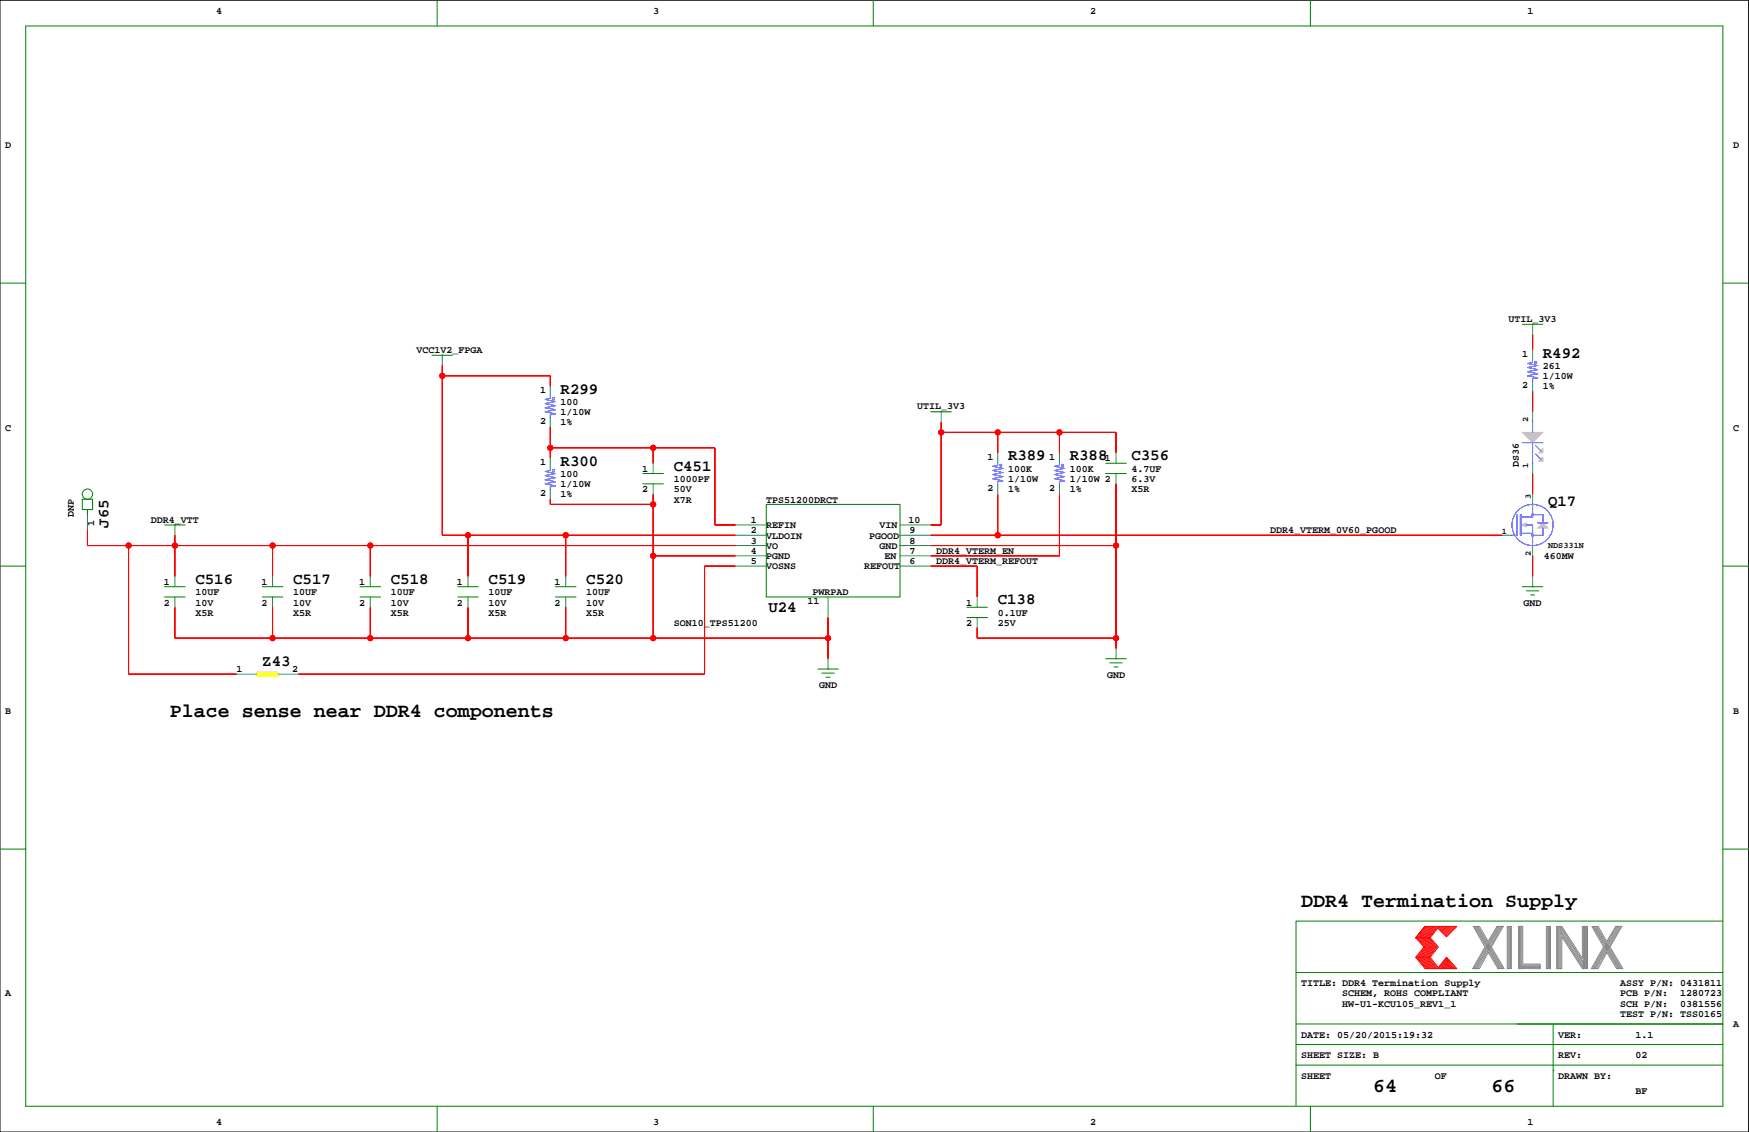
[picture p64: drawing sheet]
<svg xmlns="http://www.w3.org/2000/svg" width="432mm" height="279mm" viewBox="0 0 432 279" stroke-linecap="round" stroke-linejoin="round" font-family="sans-serif">
<defs><g id="words">
<g font-size="4.9">
<text x="41.9" y="176.9">Place sense near DDR4 components</text>
<text x="321.2" y="223.9">DDR4 Termination Supply</text>
<text x="339" y="269.6">64</text>
<text x="368.2" y="269.6">66</text>
</g>
<g font-size="3.9">
<text x="380.9" y="88.3">R492</text>
<text x="138.4" y="97.1">R299</text>
<text x="248.9" y="113.6">R389</text>
<text x="264.1" y="113.6">R388</text>
<text x="279.3" y="113.6">C356</text>
<text x="138.4" y="114.9">R300</text>
<text x="166.3" y="116.2">C451</text>
<text x="382.2" y="124.8">Q17</text>
<text x="26.8" y="130.2" transform="rotate(-90 26.8 130.2)">J65</text>
<text x="48.2" y="144.1">C516</text>
<text x="72.4" y="144.1">C517</text>
<text x="96.5" y="144.1">C518</text>
<text x="120.6" y="144.1">C519</text>
<text x="144.7" y="144.1">C520</text>
<text x="246.3" y="149.2">C138</text>
<text x="189.7" y="151">U24</text>
<text x="64.8" y="164.4">Z43</text>
</g>
<g font-size="2.5">
<text x="53.3" y="3.4">4</text>
<text x="161.3" y="3.4">3</text>
<text x="269.2" y="3.4">2</text>
<text x="377.1" y="3.4">1</text>
<text x="1.3" y="36.4">D</text>
<text x="427.9" y="36.4">D</text>
<text x="372.4" y="79.4">UTIL_3V3</text>
<text x="102.8" y="87.2">VCC1V2_FPGA</text>
<text x="375.8" y="88.1">1</text>
<text x="375.8" y="95.8">2</text>
<text x="380.9" y="91">261</text>
<text x="380.9" y="93.6">1/10W</text>
<text x="133.3" y="97">1</text>
<text x="138.4" y="99.9">100</text>
<text x="226.4" y="100.9">UTIL_3V3</text>
<text x="380.9" y="96.1">1%</text>
<text x="1.3" y="106.3">C</text>
<text x="133.3" y="104.6">2</text>
<text x="138.4" y="105">1%</text>
<text x="138.4" y="102.5">1/10W</text>
<text x="427.9" y="106.3">C</text>
<text x="243.8" y="113.5">1</text>
<text x="259" y="113.5">1</text>
<text x="272.8" y="113.9">1</text>
<text x="133.3" y="114.8">1</text>
<text x="138.4" y="117.7">100</text>
<text x="158.5" y="116.4">1</text>
<text x="166.3" y="119">1000PF</text>
<text x="248.9" y="116.4">100K</text>
<text x="248.9" y="119">1/10W</text>
<text x="264.1" y="116.4">100K</text>
<text x="264.1" y="119">1/10W 2</text>
<text x="279.3" y="119">6.3V</text>
<text x="279.3" y="116.4">4.7UF</text>
<text x="375" y="115.2" transform="rotate(-90 375 115.2)">DS36</text>
<text x="133.3" y="122.4">2</text>
<text x="138.4" y="122.8">1%</text>
<text x="138.4" y="120.2">1/10W</text>
<text x="158.5" y="121.5">2</text>
<text x="166.3" y="124.1">X7R</text>
<text x="166.3" y="121.5">50V</text>
<text x="189.2" y="124.1">TPS51200DRCT</text>
<text x="243.8" y="121.1">2</text>
<text x="248.9" y="121.5">1%</text>
<text x="259" y="121.1">2</text>
<text x="264.1" y="121.5">1%</text>
<text x="279.3" y="121.5">X5R</text>
<text x="18.2" y="127.7" transform="rotate(-90 18.2 127.7)">DNP</text>
<text x="23.3" y="129.8" transform="rotate(-90 23.3 129.8)">1</text>
<text x="37.2" y="129.1">DDR4_VTT</text>
<text x="185.4" y="131.7">2</text>
<text x="185.4" y="129.1">1</text>
<text x="189.2" y="130.4">REFIN</text>
<text x="217.1" y="130.4">VIN</text>
<text x="224.3" y="129.1">10</text>
<text x="224.5" y="131.7">9</text>
<text x="313.6" y="131.7">DDR4_VTERM_0V60_PGOOD</text>
<text x="185.4" y="136.8">4</text>
<text x="185.4" y="134.2">3</text>
<text x="189.2" y="135.5">VO</text>
<text x="189.2" y="132.9">VLDOIN</text>
<text x="214.6" y="132.9">PGOOD</text>
<text x="217.1" y="135.5">GND</text>
<text x="224.5" y="134.2">8</text>
<text x="224.5" y="136.8">7</text>
<text x="231.1" y="136.8">DDR4_VTERM_EN</text>
<text x="185.4" y="139.3">5</text>
<text x="189.2" y="140.6">VOSNS</text>
<text x="189.2" y="138">PGND</text>
<text x="213.3" y="140.6">REFOUT</text>
<text x="218.4" y="138">EN</text>
<text x="224.5" y="139.3">6</text>
<text x="231.1" y="139.3">DDR4_VTERM_REFOUT</text>
<text x="381.1" y="138">460MW</text>
<text x="40.4" y="149.4">2</text>
<text x="40.4" y="144.4">1</text>
<text x="48.2" y="146.9">10UF</text>
<text x="48.2" y="149.4">10V</text>
<text x="64.5" y="149.4">2</text>
<text x="64.5" y="144.4">1</text>
<text x="72.4" y="146.9">10UF</text>
<text x="72.4" y="149.4">10V</text>
<text x="88.7" y="149.4">2</text>
<text x="88.7" y="144.4">1</text>
<text x="96.5" y="146.9">10UF</text>
<text x="96.5" y="149.4">10V</text>
<text x="112.8" y="149.4">2</text>
<text x="112.8" y="144.4">1</text>
<text x="120.6" y="146.9">10UF</text>
<text x="120.6" y="149.4">10V</text>
<text x="136.9" y="149.4">2</text>
<text x="136.9" y="144.4">1</text>
<text x="144.7" y="146.9">10UF</text>
<text x="144.7" y="149.4">10V</text>
<text x="199.3" y="149.1">11</text>
<text x="200.6" y="146.9">PWRPAD</text>
<text x="238.5" y="149.4">1</text>
<text x="376.2" y="149.4">GND</text>
<text x="48.2" y="152">X5R</text>
<text x="72.4" y="152">X5R</text>
<text x="96.5" y="152">X5R</text>
<text x="120.6" y="152">X5R</text>
<text x="144.7" y="152">X5R</text>
<text x="166.3" y="154.5">SON10_TPS51200</text>
<text x="238.5" y="154.5">2</text>
<text x="246.3" y="154.5">25V</text>
<text x="246.3" y="152">0.1UF</text>
<text x="58.4" y="166">1</text>
<text x="72.2" y="166">2</text>
<text x="273.3" y="167.2">GND</text>
<text x="202.2" y="169.8">GND</text>
<text x="1.3" y="176.1">B</text>
<text x="427.9" y="176.1">B</text>
<text x="1.3" y="245.9">A</text>
<text x="321.2" y="243.4">TITLE: DDR4 Termination Supply</text>
<text x="331.4" y="245.9">SCHEM, ROHS COMPLIANT</text>
<text x="400" y="245.9">PCB P/N:</text>
<text x="400" y="243.4">ASSY P/N: 0431811</text>
<text x="414.8" y="245.9">1280723</text>
<text x="331.4" y="248.5">HW-U1-KCU105_REV1_1</text>
<text x="400" y="251">TEST P/N: TSS0165</text>
<text x="400" y="248.5">SCH P/N:</text>
<text x="414.8" y="248.5">0381556</text>
<text x="321.2" y="256.1">DATE: 05/20/2015:19:32</text>
<text x="384.7" y="256.1">VER:</text>
<text x="403.8" y="256.1">1.1</text>
<text x="427.9" y="253.6">A</text>
<text x="321.2" y="261.2">SHEET SIZE: B</text>
<text x="384.7" y="261.2">REV:</text>
<text x="403.8" y="261.2">02</text>
<text x="321.2" y="266.3">SHEET</text>
<text x="354.2" y="266.3">OF</text>
<text x="384.7" y="266.3">DRAWN BY:</text>
<text x="403.8" y="270.1">BF</text>
<text x="53.3" y="277.7">4</text>
<text x="161.3" y="277.7">3</text>
<text x="269.2" y="277.7">2</text>
<text x="377.1" y="277.7">1</text>
</g>
<g font-size="2.1">
<text x="377.3" y="104.2" transform="rotate(-90 377.3 104.2)">2</text>
<text x="377.3" y="115.6" transform="rotate(-90 377.3 115.6)">1</text>
<text x="377.9" y="123.2" transform="rotate(-90 377.9 123.2)">3</text>
<text x="370.8" y="131.7">1</text>
<text x="377.9" y="137.2" transform="rotate(-90 377.9 137.2)">2</text>
<text x="382.2" y="135.3">NDS331N</text>
</g>
</g></defs>
<path d="M0 .1h431.7v279.3h-431.7z" fill="none" stroke="#000" stroke-width=".25"/>
<g fill="none" stroke="#008000" stroke-width=".25">
<path d="M6.3 6.4h419.1v266.7h-419.1zM107.9 .1v6.3M215.6 .1v6.3M323.5 .1v6.3M0 69.9h6.3M425.4 69.9h6.3M106.7 87.7h5M109.2 87.7h.1M375.8 80.1h5.1M378.4 80.1h.1M158.7 116.9h5.1M158.7 119.4h5.1"/>
<path d="M229.8 101.6h5.1M232.4 101.6h.1M273 116.9h5.1M273 114.3h5.1M0 139.7h6.3M20.3 123.2h2.6v2.6h-2.6zM21.6 125.8v1.2M40.6 129.6h5.1M43.2 129.6h.1M189.2 124.5h33v22.8h-33zM425.4 139.7h6.3M40.6 144.8h5.1"/>
<path d="M40.6 147.3h5.1M64.8 144.8h5M64.8 147.3h5M88.9 144.8h5.1M88.9 147.3h5.1M113 144.8h5.1M113 147.3h5.1M137.1 144.8h5.1M137.1 147.3h5.1M238.7 152.4h5.1M238.7 149.9h5.1M375.8 144.8h5.1"/>
<path d="M376.9 145.8h3M377.9 146.8h1M378.4 144.8h.1M201.9 165.1h5.1M202.9 166.1h3M203.9 167.2h1M204.4 165.1h.1M273 162.6h5.1M274 163.6h3.1M275 164.6h1M275.5 162.6h.1M0 209.6h6.3"/>
<path d="M425.4 209.6h6.3M425.4 227.3h-105.4v35.6M320 257.8h105.4M320 252.7h105.4M320 240h105.4M383.5 252.7v20.4M107.9 273.1v6.3M215.6 273.1v6.3M320 262.9v10.2M320 262.9h105.4M323.5 273.1v6.3M383.5 264.2h.1"/>
<circle cx="21.6" cy="122" r="1.27"/>
</g>
<g fill="none" stroke="#f00" stroke-width=".25">
<path d="M109.2 92.8h26.7v2.5M109.2 90.2v41.9h72.4M378.4 82.6v3.8M378.4 96.6v5M135.9 105.4v7.7M135.9 110.5h40.6v19.1h5.1M161.3 110.5v3.8M232.4 106.7h43.1v5.1M232.4 104.2v25.4h-2.6M246.3 106.7v5.1M261.6 106.7v5.1M275.5 119.4v40.6"/>
<path d="M378.4 116.9v5.1M21.6 130.8v3.9h160M31.7 134.7v31.7h26.7M43.2 132.1v10.2M67.3 134.7v7.6M91.4 134.7v7.6M115.5 132.1v10.2M135.9 123.2v1.3h25.4M139.7 132.1v10.2M161.3 137.2h20.3M161.3 122v35.5M181.6 139.7h-7.6v26.7h-100.4"/>
<path d="M229.8 139.7h11.4v7.6M229.8 134.7h45.7M229.8 132.1h141M246.3 122v10.1M261.6 122v15.2h-31.8M378.4 137.2v5.1M43.2 149.9v7.6h161.2M67.3 149.9v7.6M91.4 149.9v7.6M115.5 149.9v7.6M139.7 149.9v7.6M204.4 152.4v10.2"/>
<path d="M241.2 155v2.5h34.3M349.5 236.3h3.6M349.9 231.5l1.9 2.2-2 2.6 2.2 2.8M350.1 236.3l2.2 2.8M350.2 231.5l1.9 2.3-2 2.5M350.4 236.3l2.2 2.8M350.5 231.5l1.9 2.3-2 2.5M350.6 236.3l2.3 2.7M350.8 231.5l1.9 2.3-2 2.5M351 236.3l2.2 2.8M351.1 231.5l1.9 2.3-2 2.5M351.3 236.3l2.2 2.8"/>
<path d="M351.4 231.5l1.9 2.3-2 2.5M351.6 236.3l2.2 2.8M351.7 231.5l1.9 2.2M351.8 228.7l-2.3 2.8 2.3-2.8h7.9l-2.6 2.5-2.1-2.1-1.9 2.4 2 2.2-2 2.6 2 2.5 2-2.5 2.6 2.8h-7.9l-2.3-2.8M351.9 236.3l2.2 2.8M352 231.5l1.9 2.2M352.1 228.7l-2.2 2.7M352.2 236.3l2.2 2.8M352.3 231.5l1.9 2.3-2 2.5M352.4 228.7l-2.2 2.7M352.5 236.3l2.2 2.8M352.6 231.5l1.9 2.2"/>
<path d="M352.7 228.7l-2.2 2.7M352.8 236.3l2.2 2.8M352.8 231.5l2 2.2M353 228.7l-2.2 2.7M353.1 231.5h-3.6l2.1 2.2-2.1 2.6M353.2 228.7l-2.1 2.7M353.6 233.8l-2 2.5M353.6 228.7l-2.2 2.7M353.8 228.7l-2.1 2.7M353.9 233.8l-1.9 2.4M354.1 228.7l-2.1 2.7M354.4 228.7l-2.1 2.7"/>
<path d="M354.5 233.8l-2 2.5M354.7 228.7l-2.1 2.7M354.8 233.8l-2 2.5M355 228.7l-2.1 2.7M355.2 238.8l.2 .3M355.3 238.6l.4 .5M355.4 228.7l-.4 .4M355.4 238.4l.6 .7M355.6 238.3l.7 .8M355.7 238.1l.9 1M355.7 228.7l-.5 .5M355.9 237.9l1 1.2"/>
<path d="M356 237.8l1.2 1.3M356.1 228.7l-.8 .7M356.1 237.6l1.4 1.4M356.3 237.4l1.5 1.7M356.4 237.2l1.6 1.9M356.5 228.7l-1 .9M356.5 237.1l1.8 2M356.7 236.9l1.9 2.2M356.8 236.7l2.1 2.4M356.8 228.7l-1.1 1.1M356.9 236.6l2.3 2.5M357.1 236.5l2.3 2.6"/>
<path d="M357.2 228.7l-1.3 1.2M357.5 228.7l-1.4 1.4M357.8 228.7l-1.6 1.6M358.2 228.7l-1.8 1.7M358.5 228.7l-1.9 1.9M359 228.7l-2.2 2.1M359.3 228.7l-2.3 2.3"/>
<circle cx="109.2" cy="92.8" r=".63"/>
<circle cx="135.9" cy="110.5" r=".63"/>
<circle cx="161.3" cy="110.5" r=".63"/>
<circle cx="232.4" cy="106.7" r=".63"/>
<circle cx="246.3" cy="106.7" r=".63"/>
<circle cx="261.6" cy="106.7" r=".63"/>
<circle cx="31.7" cy="134.7" r=".63"/>
<circle cx="43.2" cy="134.7" r=".63"/>
<circle cx="67.3" cy="134.7" r=".63"/>
<circle cx="91.4" cy="134.7" r=".63"/>
<circle cx="115.5" cy="132.1" r=".63"/>
<circle cx="139.7" cy="132.1" r=".63"/>
<circle cx="161.3" cy="124.5" r=".63"/>
<circle cx="161.3" cy="137.2" r=".63"/>
<circle cx="246.3" cy="132.1" r=".63"/>
<circle cx="275.5" cy="134.7" r=".63"/>
<circle cx="67.3" cy="157.5" r=".63"/>
<circle cx="91.4" cy="157.5" r=".63"/>
<circle cx="115.5" cy="157.5" r=".63"/>
<circle cx="139.7" cy="157.5" r=".63"/>
<circle cx="161.3" cy="157.5" r=".63"/>
<circle cx="204.4" cy="157.5" r=".63"/>
<circle cx="275.5" cy="157.5" r=".63"/>
</g>
<g fill="none" stroke="#848684" stroke-width=".25">
<path d="M364 228.7l6.1 10.4M364.3 228.7l6.1 10.4M364.6 228.7l6.1 10.4M364.9 228.7l6.1 10.4M367.4 232.3l-2.1-3.6h-1.6l2.9 5-3 5.4h1.7l2.1-4 2.4 4h1.6l-3.2-5.4M369.6 228.7l-2.2 3.6M369.8 228.7l-5.9 10.4M370.2 228.7l-6 10.4M370.5 228.7l-6 10.4M370.8 228.7l-6 10.4M371.1 228.7h-1.5h1.5l-2.9 5M372.1 228.7h1v10.4h-1z"/>
<path d="M372.4 228.7v10.4M372.6 228.7v10.4M372.9 228.7v10.4M374.9 228.7h1v9.3h4.3v1.1h-5.3zM375.1 228.7v10.4M375.4 228.7v10.4M375.7 228.7v10.4M375.7 238.2h4.5M375.7 238.5h4.5M375.7 238.8h4.5M381.8 228.7h1v10.4h-1zM382 228.7v10.4"/>
<path d="M382.3 228.7v10.4M382.5 228.7v10.4M384.3 228.7h1.3l5.1 7.8v-7.8h1.2v10.4h-1.2l-5.1-7.9v7.9h-1.3zM384.5 228.7v10.4M384.8 228.7v10.4M385.1 228.7v10.4M385.3 228.7v10.4M385.3 230.3l5.6 8.7M385.3 229.8l5.6 8.7M385.3 229.2l5.6 8.7M385.3 228.8l5.6 8.7M390.9 228.7v10.4"/>
<path d="M391.2 228.7v10.4M391.5 228.7v10.4M391.7 228.6v10.4M393.3 228.7l6.1 10.4M393.6 228.7l6.1 10.4M393.9 228.7l6.1 10.4M394.2 228.7l6.1 10.4M396.7 232.3l-2.1-3.6h-1.6l2.9 5-3 5.4M397.5 233.7l3.2 5.4h-1.6l-2.4-4-2.2 4h-1.6M398.9 228.7l-2.2 3.6M399.1 228.7l-6 10.4M399.4 228.7l-5.9 10.4"/>
<path d="M399.7 228.7l-5.9 10.4M400.1 228.7l-6 10.4M400.4 228.7h-1.5h1.5l-2.9 5"/>
</g>
<g fill="none" stroke="#008080" stroke-width=".25">
<path d="M109.2 87.7v2.5M135.9 95.3v2.5M378.4 80.1v2.5M378.4 86.4v2.5M378.4 94v2.6M135.9 102.9v2.5M135.9 113.1v2.5M161.3 114.3v2.6M161.3 119.4v2.6M232.4 101.6v2.6M246.3 111.8v2.5M246.3 119.4v2.6"/>
<path d="M261.6 111.8v2.5M261.6 119.4v2.6M275.5 111.8v2.5M275.5 116.9v2.5M378.4 101.6v2.6M378.4 114.3v2.6M21.6 127v3.8M43.2 129.6v2.5M135.9 120.7v2.5M181.6 134.7h7.6M181.6 132.1h7.6M181.6 129.6h7.6"/>
<path d="M181.6 137.2h7.6M181.6 139.7h7.6M222.2 134.7h7.6M222.2 132.1h7.6M222.2 129.6h7.6M222.2 137.2h7.6M222.2 139.7h7.6M370.8 132.1h2.5M378.4 122v2.5M378.4 134.7v2.5M43.2 142.3v2.5M43.2 147.3v2.6"/>
<path d="M67.3 142.3v2.5M67.3 147.3v2.6M91.4 142.3v2.5M91.4 147.3v2.6M115.5 142.3v2.5M115.5 147.3v2.6M139.7 142.3v2.5M139.7 147.3v2.6M204.4 147.3v5.1M241.2 147.3v2.6M241.2 152.4v2.6M378.4 142.3v2.5"/>
<path d="M58.4 166.4h5.1M68.6 166.4h5M204.4 162.6v2.5M275.5 160v2.6"/>
</g>
<g fill="#f00" stroke="#f00" stroke-width=".25">
<path d="M378.4 137.2v5.1z" fill-rule="evenodd"/>
<path d="M241.2 155v2.5z" fill-rule="evenodd"/>
<path d="M241.2 157.5h34.3z" fill-rule="evenodd"/>
<path d="M275.5 157.5v2.5z" fill-rule="evenodd"/>
<path d="M275.5 134.7v22.8z" fill-rule="evenodd"/>
<path d="M275.5 119.4v15.3z" fill-rule="evenodd"/>
<path d="M229.8 134.7h45.7z" fill-rule="evenodd"/>
<path d="M378.4 82.6v3.8z" fill-rule="evenodd"/>
<path d="M261.6 122v15.2z" fill-rule="evenodd"/>
<path d="M229.8 137.2h31.8z" fill-rule="evenodd"/>
<path d="M241.2 139.7v7.6z" fill-rule="evenodd"/>
<path d="M229.8 139.7h11.4z" fill-rule="evenodd"/>
<path d="M378.4 96.6v5z" fill-rule="evenodd"/>
<path d="M378.4 116.9v5.1z" fill-rule="evenodd"/>
<path d="M135.9 110.5v2.6z" fill-rule="evenodd"/>
<path d="M161.3 110.5v3.8z" fill-rule="evenodd"/>
<path d="M135.9 105.4v5.1z" fill-rule="evenodd"/>
<path d="M135.9 110.5h25.4z" fill-rule="evenodd"/>
<path d="M161.3 110.5h15.2z" fill-rule="evenodd"/>
<path d="M176.5 110.5v19.1z" fill-rule="evenodd"/>
<path d="M176.5 129.6h5.1z" fill-rule="evenodd"/>
<path d="M174 139.7h7.6z" fill-rule="evenodd"/>
<path d="M174 139.7v26.7z" fill-rule="evenodd"/>
<path d="M73.6 166.4h100.4z" fill-rule="evenodd"/>
<path d="M246.3 122v10.1z" fill-rule="evenodd"/>
<path d="M229.8 132.1h16.5z" fill-rule="evenodd"/>
<path d="M246.3 132.1h124.5z" fill-rule="evenodd"/>
<path d="M21.6 130.8v3.9z" fill-rule="evenodd"/>
<path d="M21.6 134.7h10.1z" fill-rule="evenodd"/>
<path d="M31.7 166.4h26.7z" fill-rule="evenodd"/>
<path d="M31.7 134.7v31.7z" fill-rule="evenodd"/>
<path d="M31.7 134.7h11.5z" fill-rule="evenodd"/>
<path d="M91.4 134.7v7.6z" fill-rule="evenodd"/>
<path d="M91.4 134.7h90.2z" fill-rule="evenodd"/>
<path d="M67.3 134.7h24.1z" fill-rule="evenodd"/>
<path d="M67.3 134.7v7.6z" fill-rule="evenodd"/>
<path d="M43.2 134.7h24.1z" fill-rule="evenodd"/>
<path d="M43.2 132.1v2.6z" fill-rule="evenodd"/>
<path d="M43.2 134.7v7.6z" fill-rule="evenodd"/>
<path d="M246.3 106.7v5.1z" fill-rule="evenodd"/>
<path d="M232.4 106.7h13.9z" fill-rule="evenodd"/>
<path d="M261.6 106.7v5.1z" fill-rule="evenodd"/>
<path d="M246.3 106.7h15.3z" fill-rule="evenodd"/>
<path d="M275.5 106.7v5.1z" fill-rule="evenodd"/>
<path d="M261.6 106.7h13.9z" fill-rule="evenodd"/>
<path d="M229.8 129.6h2.6z" fill-rule="evenodd"/>
<path d="M232.4 106.7v22.9z" fill-rule="evenodd"/>
<path d="M232.4 104.2v2.5z" fill-rule="evenodd"/>
<path d="M135.9 123.2v1.3z" fill-rule="evenodd"/>
<path d="M135.9 124.5h25.4z" fill-rule="evenodd"/>
<path d="M161.3 122v2.5z" fill-rule="evenodd"/>
<path d="M67.3 149.9v7.6z" fill-rule="evenodd"/>
<path d="M43.2 149.9v7.6z" fill-rule="evenodd"/>
<path d="M43.2 157.5h24.1z" fill-rule="evenodd"/>
<path d="M67.3 157.5h24.1z" fill-rule="evenodd"/>
<path d="M91.4 149.9v7.6z" fill-rule="evenodd"/>
<path d="M91.4 157.5h24.1z" fill-rule="evenodd"/>
<path d="M115.5 149.9v7.6z" fill-rule="evenodd"/>
<path d="M115.5 157.5h24.2z" fill-rule="evenodd"/>
<path d="M204.4 152.4v5.1z" fill-rule="evenodd"/>
<path d="M204.4 157.5v5.1z" fill-rule="evenodd"/>
<path d="M161.3 157.5h43.1z" fill-rule="evenodd"/>
<path d="M161.3 137.2h20.3z" fill-rule="evenodd"/>
<path d="M161.3 124.5v12.7z" fill-rule="evenodd"/>
<path d="M161.3 137.2v20.3z" fill-rule="evenodd"/>
<path d="M139.7 157.5h21.6z" fill-rule="evenodd"/>
<path d="M139.7 149.9v7.6z" fill-rule="evenodd"/>
<path d="M135.9 92.8v2.5z" fill-rule="evenodd"/>
<path d="M109.2 92.8v39.3z" fill-rule="evenodd"/>
<path d="M109.2 90.2v2.6z" fill-rule="evenodd"/>
<path d="M109.2 132.1h6.3z" fill-rule="evenodd"/>
<path d="M139.7 132.1h41.9z" fill-rule="evenodd"/>
<path d="M115.5 132.1v10.2z" fill-rule="evenodd"/>
<path d="M115.5 132.1h24.2z" fill-rule="evenodd"/>
<path d="M139.7 132.1v10.2z" fill-rule="evenodd"/>
<path d="M109.2 92.8h26.7z" fill-rule="evenodd"/>
<circle cx="275.5" cy="157.5" r=".63"/>
<circle cx="275.5" cy="134.7" r=".63"/>
<circle cx="135.9" cy="110.5" r=".63"/>
<circle cx="161.3" cy="110.5" r=".63"/>
<circle cx="246.3" cy="132.1" r=".63"/>
<circle cx="31.7" cy="134.7" r=".63"/>
<circle cx="91.4" cy="134.7" r=".63"/>
<circle cx="67.3" cy="134.7" r=".63"/>
<circle cx="43.2" cy="134.7" r=".63"/>
<circle cx="246.3" cy="106.7" r=".63"/>
<circle cx="261.6" cy="106.7" r=".63"/>
<circle cx="232.4" cy="106.7" r=".63"/>
<circle cx="67.3" cy="157.5" r=".63"/>
<circle cx="91.4" cy="157.5" r=".63"/>
<circle cx="115.5" cy="157.5" r=".63"/>
<circle cx="204.4" cy="157.5" r=".63"/>
<circle cx="161.3" cy="124.5" r=".63"/>
<circle cx="161.3" cy="137.2" r=".63"/>
<circle cx="161.3" cy="157.5" r=".63"/>
<circle cx="139.7" cy="157.5" r=".63"/>
<circle cx="115.5" cy="132.1" r=".63"/>
<circle cx="139.7" cy="132.1" r=".63"/>
<circle cx="109.2" cy="92.8" r=".63"/>
</g>
<path d="M63.5 165.9h5.1v1h-5.1z" fill-rule="evenodd" fill="#ff0" stroke="#ff0" stroke-width=".25"/>
<g fill="none" stroke="#00f" stroke-width=".25">
<path d="M135.9 97.8v.5l-1.3 .3 2.5 .5-2.5 .5 2.5 .5-2.5 .5 2.5 .5-2.5 .5 2.5 .5-1.2 .3v.5M378.4 88.9v.6l-1.3 .2 2.5 .5-2.5 .5 2.5 .5-2.5 .5 2.5 .5-2.5 .6 2.5 .5-1.2 .2v.5M135.9 115.6v.5l-1.3 .3 2.5 .5-2.5 .5 2.5 .5-2.5 .5 2.5 .5-2.5 .5 2.5 .5-1.2 .3v.5M246.3 114.3v.5l-1.2 .3 2.5 .5-2.5 .5 2.5 .5-2.5 .5 2.5 .5-2.5 .5 2.5 .6-1.3 .2v.5M261.6 114.3v.5l-1.3 .3 2.5 .5-2.5 .5 2.5 .5-2.5 .5 2.5 .5-2.5 .5 2.5 .6-1.2 .2v.5M375.8 109.3h5.1M378.4 104.2v2.5M378.4 109.3v5M379.1 110l1.3 1.3M379.1 112.1l1.3 1.2M374.6 127v5.1h-1.3M375.3 127v5.1"/>
<path d="M375.6 127v5.1M375.6 131.6h2.8M376.9 129.6h1.5v5.1M378.4 124.5v3h-2.8M378.4 127h2.5v2.1M379.6 129.1h2.6M380.9 130.3v1.8h-2.5"/>
<circle cx="136.6" cy="98.3" r=".25"/>
<circle cx="379.1" cy="89.5" r=".25"/>
<circle cx="136.6" cy="116.1" r=".25"/>
<circle cx="247.1" cy="114.8" r=".25"/>
<circle cx="262.3" cy="114.8" r=".25"/>
<circle cx="378.4" cy="129.6" r="5.1"/>
<circle cx="378.4" cy="132.1" r=".25"/>
<circle cx="378.4" cy="127" r=".25"/>
</g>
<g fill="#c0c0c0" stroke="#c0c0c0" stroke-width=".25">
<path d="M375.8 106.7h5.1l-2.5 2.6z" fill-rule="evenodd"/>
<path d="M379.9 111.8l1-1v1z" fill-rule="evenodd"/>
<path d="M379.9 113.8l1-1v1z" fill-rule="evenodd"/>
<path d="M375.6 129.6l1.3-.5v1z" fill-rule="evenodd"/>
<path d="M379.6 130.3l1.3-1.2 1.3 1.2z" fill-rule="evenodd"/>
</g>
<use href="#words"/>
</svg>
